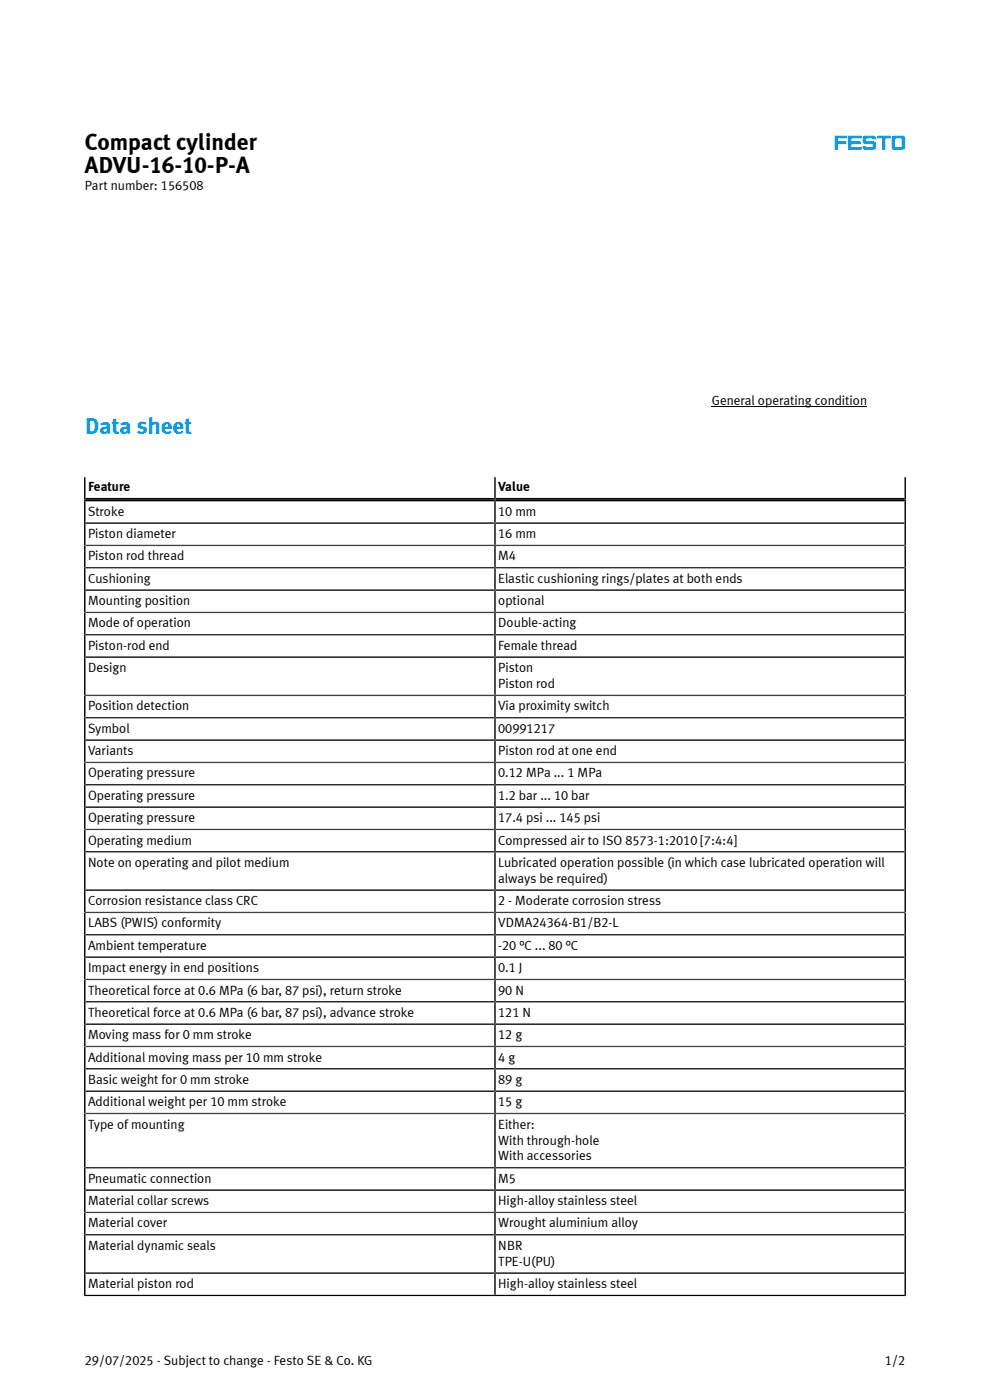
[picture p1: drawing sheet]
<svg xmlns="http://www.w3.org/2000/svg" width="210mm" height="297mm" viewBox="0 0 210 297" stroke-linecap="round" stroke-linejoin="round" font-family="sans-serif">
<defs><g id="words">
<g font-size="4.9">
<text x="18" y="31.8">Compact cylinder</text>
<text x="18" y="36.7">ADVU-16-10-P-A</text>
</g>
<text font-size="4.9" fill="#0091dc" x="18" y="92.1">Data sheet</text>
<g font-size="2.8">
<text x="18" y="40.4">Part number: 156508</text>
<text x="151" y="85.9">General operating condition</text>
<text x="18.7" y="104.1">Feature</text>
<text x="105.7" y="104.1">Value</text>
<text x="18.7" y="109.4">Stroke</text>
<text x="105.7" y="109.4">10 mm</text>
<text x="18.7" y="114.2">Piston diameter</text>
<text x="18.7" y="118.9">Piston rod thread</text>
<text x="105.7" y="114.2">16 mm</text>
<text x="105.7" y="118.9">M4</text>
<text x="18.7" y="123.6">Cushioning</text>
<text x="105.7" y="123.6">Elastic cushioning rings/plates at both ends</text>
<text x="18.7" y="128.4">Mounting position</text>
<text x="105.7" y="128.4">optional</text>
<text x="18.7" y="133.1">Mode of operation</text>
<text x="18.7" y="137.9">Piston-rod end</text>
<text x="105.7" y="133.1">Double-acting</text>
<text x="105.7" y="137.9">Female thread</text>
<text x="18.7" y="142.6">Design</text>
<text x="105.7" y="142.6">Piston</text>
<text x="105.7" y="146">Piston rod</text>
<text x="18.7" y="150.7">Position detection</text>
<text x="18.7" y="155.5">Symbol</text>
<text x="105.7" y="150.7">Via proximity switch</text>
<text x="105.7" y="155.5">00991217</text>
<text x="18.7" y="160.2">Variants</text>
<text x="105.7" y="160.2">Piston rod at one end</text>
<text x="18.7" y="164.9">Operating pressure</text>
<text x="105.7" y="164.9">0.12 MPa ... 1 MPa</text>
<text x="18.7" y="169.7">Operating pressure</text>
<text x="105.7" y="169.7">1.2 bar ... 10 bar</text>
<text x="18.7" y="174.4">Operating pressure</text>
<text x="18.7" y="179.2">Operating medium</text>
<text x="105.7" y="174.4">17.4 psi ... 145 psi</text>
<text x="105.7" y="179.2">Compressed air to ISO 8573-1:2010 [7:4:4]</text>
<text x="18.7" y="183.9">Note on operating and pilot medium</text>
<text x="105.7" y="183.9">Lubricated operation possible (in which case lubricated operation will</text>
<text x="105.7" y="187.3">always be required)</text>
<text x="18.7" y="192">Corrosion resistance class CRC</text>
<text x="18.7" y="196.8">LABS (PWIS) conformity</text>
<text x="105.7" y="192">2 - Moderate corrosion stress</text>
<text x="105.7" y="196.8">VDMA24364-B1/B2-L</text>
<text x="18.7" y="201.5">Ambient temperature</text>
<text x="105.7" y="201.5">-20 °C ... 80 °C</text>
<text x="18.7" y="206.2">Impact energy in end positions</text>
<text x="105.7" y="206.2">0.1 J</text>
<text x="18.7" y="211">Theoretical force at 0.6 MPa (6 bar, 87 psi), return stroke</text>
<text x="18.7" y="215.7">Theoretical force at 0.6 MPa (6 bar, 87 psi), advance stroke</text>
<text x="105.7" y="211">90 N</text>
<text x="105.7" y="215.7">121 N</text>
<text x="18.7" y="220.5">Moving mass for 0 mm stroke</text>
<text x="105.7" y="220.5">12 g</text>
<text x="18.7" y="225.2">Additional moving mass per 10 mm stroke</text>
<text x="105.7" y="225.2">4 g</text>
<text x="18.7" y="229.9">Basic weight for 0 mm stroke</text>
<text x="105.7" y="229.9">89 g</text>
<text x="18.7" y="234.7">Additional weight per 10 mm stroke</text>
<text x="18.7" y="239.4">Type of mounting</text>
<text x="105.7" y="234.7">15 g</text>
<text x="105.7" y="239.4">Either:</text>
<text x="105.7" y="242.8">With through-hole</text>
<text x="18.7" y="250.9">Pneumatic connection</text>
<text x="105.7" y="246.2">With accessories</text>
<text x="105.7" y="250.9">M5</text>
<text x="18.7" y="255.7">Material collar screws</text>
<text x="105.7" y="255.7">High-alloy stainless steel</text>
<text x="18.7" y="260.4">Material cover</text>
<text x="105.7" y="260.4">Wrought aluminium alloy</text>
<text x="18.7" y="265.1">Material dynamic seals</text>
<text x="105.7" y="265.1">NBR</text>
<text x="105.7" y="268.5">TPE-U(PU)</text>
<text x="18.7" y="273.3">Material piston rod</text>
<text x="105.7" y="273.3">High-alloy stainless steel</text>
<text x="18" y="289.5">29/07/2025 - Subject to change - Festo SE &amp; Co. KG</text>
<text x="187.7" y="289.5">1/2</text>
</g>
</g></defs>
<path d="M189.9 29.4h1.3v1.7h-1.3zM186.1 28.8h2.8v.5l-1.1 .2v2.2h-.7v-2.3l-1-.1zM183.2 28.9a1.05 1.05 0 0 0 .3 1.7h1.5l.1 .4-.1 .2h-1.2l-.2-.2-.6 .1a.6 .6 0 0 0 .5 .7l2.1-.1a1.05 1.05 0 0 0-.3-1.7h-1.4l-.2-.4 .2-.2h1.1l.2 .2 .7-.1a.6 .6 0 0 0-.6-.7zM179.9 28.8h2.9l-.1 .6-2.1 .1 .1 .5 1.9 .1-.1 .5h-1.9v.5l2.1 .1 .1 .5h-2.9zM177 28.8l2.7 .1-.1 .5h-1.9v.5l1.7 .1 .1 .5-1.8 .1-.1 1.2-.6-.1zM189.4 28.9l2.1-.1 .2 .1 .3 .5v1.8l-.3 .5-2 .1a.56 .56 0 0 1-.6-.6v-1.8z" fill-rule="evenodd" fill="#0091dc"/>
<path d="M151 86.2h32.9" fill="none" stroke="#000" stroke-width=".21"/>
<g fill="none" stroke="#000" stroke-width=".35">
<path d="M18 111h174M18 115.7h174M18 101.2v173.8M105 101.2v173.6M192 101.2v173.8M18 120.4h174M18 125.2h174M18 129.9h174M18 134.7h174M18 139.4h174M18 147.5h174M18 152.3h174"/>
<path d="M18 157h174M18 161.7h174M18 166.5h174M18 171.2h174M18 176h174M18 180.7h174M18 188.8h174M18 193.6h174M18 198.3h174M18 203h174M18 207.8h174M18 212.5h174"/>
<path d="M18 217.3h174M18 222h174M18 226.7h174M18 231.5h174M18 236.2h174M18 247.7h174M18 252.5h174M18 257.2h174M17.8 274.8h174.4M18 262h174M18 270.1h174"/>
</g>
<path d="M18 106h174" fill="none" stroke="#000" stroke-width=".8" stroke-linecap="butt"/>
<use href="#words"/>
</svg>
